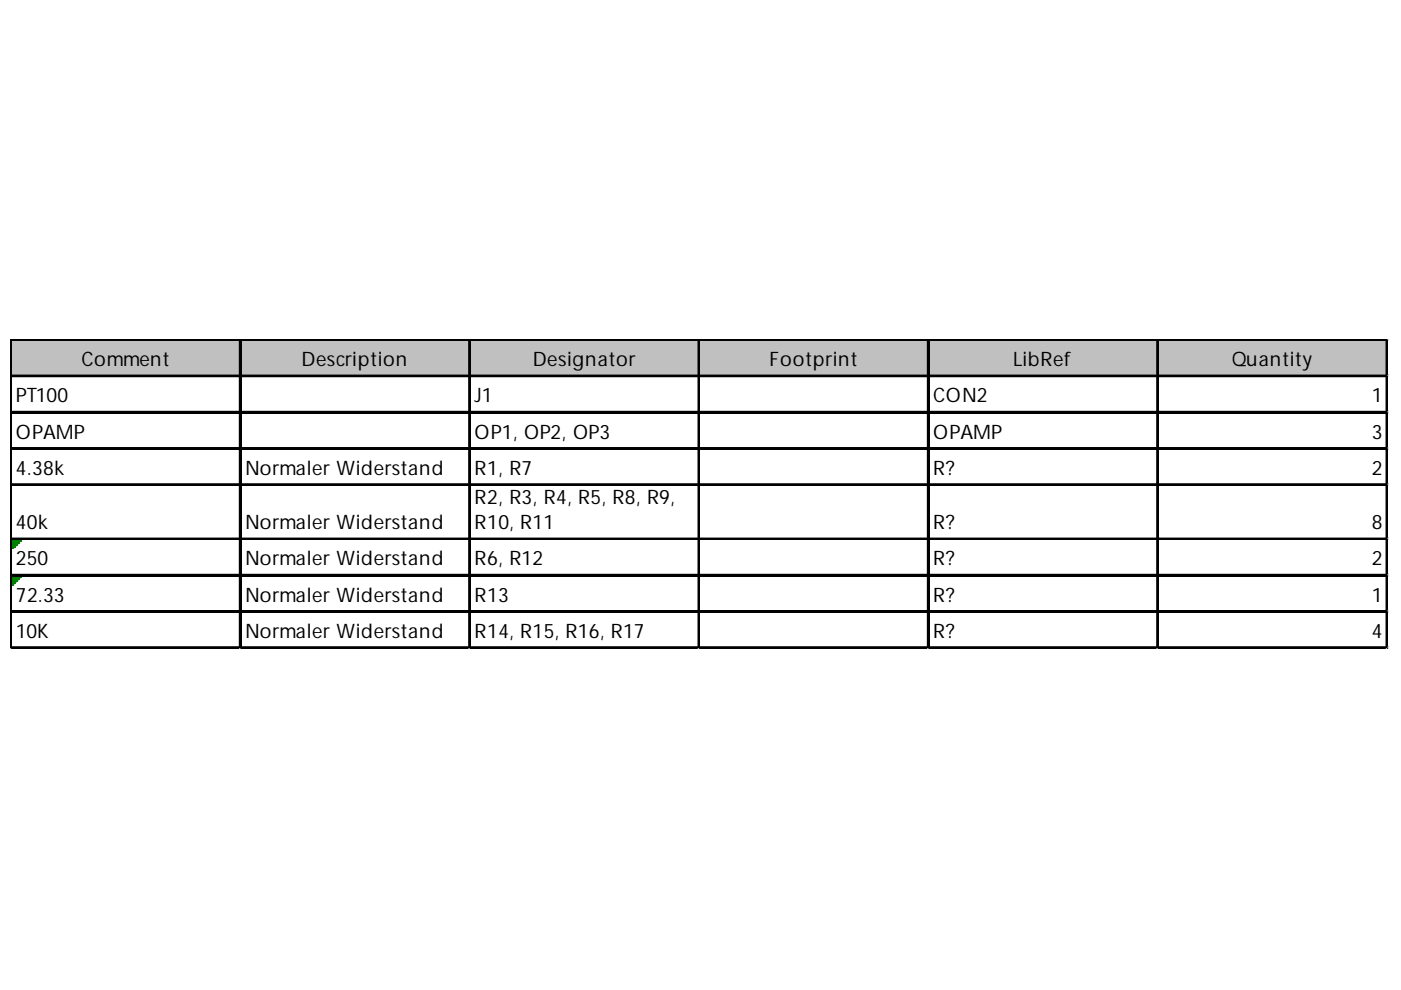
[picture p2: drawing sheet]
<svg xmlns="http://www.w3.org/2000/svg" width="297mm" height="210mm" viewBox="0 0 297 210" stroke-linecap="round" stroke-linejoin="round" font-family="sans-serif">
<defs><g id="words">
<g font-size="4.2">
<text x="17.3" y="77.6">Comment</text>
<text x="63.9" y="77.6">Description</text>
<text x="113" y="77.6">Designator</text>
<text x="163.1" y="77.6">Footprint</text>
<text x="214.8" y="77.6">LibRef</text>
<text x="261.2" y="77.6">Quantity</text>
<text x="3.4" y="85.3">PT100</text>
<text x="100.6" y="85.3">J1</text>
<text x="197.9" y="85.3">CON2</text>
<text x="290.9" y="85.3">1</text>
<text x="3.4" y="93">OPAMP</text>
<text x="100.6" y="93">OP1, OP2, OP3</text>
<text x="197.9" y="93">OPAMP</text>
<text x="290.9" y="93">3</text>
<text x="3.4" y="100.7">4.38k</text>
<text x="52" y="100.7">Normaler Widerstand</text>
<text x="100.6" y="100.7">R1, R7</text>
<text x="197.9" y="100.7">R?</text>
<text x="290.9" y="100.7">2</text>
<text x="100.6" y="106.8">R2, R3, R4, R5, R8, R9,</text>
<text x="3.4" y="112.2">40k</text>
<text x="52" y="112.2">Normaler Widerstand</text>
<text x="100.6" y="112.2">R10, R11</text>
<text x="197.9" y="112.2">R?</text>
<text x="290.9" y="112.2">8</text>
<text x="3.4" y="119.9">250</text>
<text x="52" y="119.9">Normaler Widerstand</text>
<text x="100.6" y="119.9">R6, R12</text>
<text x="197.9" y="119.9">R?</text>
<text x="290.9" y="119.9">2</text>
<text x="3.4" y="127.6">72.33</text>
<text x="52" y="127.6">Normaler Widerstand</text>
<text x="100.6" y="127.6">R13</text>
<text x="197.9" y="127.6">R?</text>
<text x="290.9" y="127.6">1</text>
<text x="3.4" y="135.2">10K</text>
<text x="52" y="135.2">Normaler Widerstand</text>
<text x="100.6" y="135.2">R14, R15, R16, R17</text>
<text x="197.9" y="135.2">R?</text>
<text x="290.9" y="135.2">4</text>
</g>
</g></defs>
<path d="M2.5 72.3h291.8v7.7h-291.8z" fill="#c0c0c0"/>
<path d="M2.6 114.6h1.9" fill="none" stroke="#008000" stroke-width=".39"/>
<path d="M2.6 114.6h1.9v.3h-1.9z" fill="#008000"/>
<path d="M2.6 114.9h1.5" fill="none" stroke="#008000" stroke-width=".39"/>
<path d="M2.6 114.9h1.5v.4h-1.5z" fill="#008000"/>
<path d="M2.6 115.3h1.1" fill="none" stroke="#008000" stroke-width=".39"/>
<path d="M2.6 115.3h1.1v.4h-1.1z" fill="#008000"/>
<path d="M2.6 115.7h.8" fill="none" stroke="#008000" stroke-width=".39"/>
<path d="M2.6 115.7h.8v.4h-.8z" fill="#008000"/>
<path d="M2.6 116.1h.4" fill="none" stroke="#008000" stroke-width=".39"/>
<path d="M2.6 116.1h.4v.4h-.4z" fill="#008000"/>
<path d="M2.6 122.2h1.9" fill="none" stroke="#008000" stroke-width=".39"/>
<path d="M2.6 122.2h1.9v.4h-1.9z" fill="#008000"/>
<path d="M2.6 122.6h1.5" fill="none" stroke="#008000" stroke-width=".39"/>
<path d="M2.6 122.6h1.5v.4h-1.5z" fill="#008000"/>
<path d="M2.6 123h1.1" fill="none" stroke="#008000" stroke-width=".39"/>
<path d="M2.6 123h1.1v.4h-1.1z" fill="#008000"/>
<path d="M2.6 123.4h.8" fill="none" stroke="#008000" stroke-width=".39"/>
<path d="M2.6 123.4h.8v.4h-.8z" fill="#008000"/>
<path d="M2.6 123.8h.4" fill="none" stroke="#008000" stroke-width=".39"/>
<path d="M2.6 123.8h.4v.4h-.4z" fill="#008000"/>
<g fill="none" stroke="#000" stroke-width=".39">
<path d="M2.2 71.9v65.7M2.4 71.9v65.7M2.6 71.9h291.7M2.6 79.6h291.7M50.8 72.3v65.3M51 72.3v65.3M99.5 72.3v65.3M99.6 72.3v65.3M148.1 72.3v65.3M148.3 72.3v65.3M196.7 72.3v65.3M196.9 72.3v65.3"/>
<path d="M245.3 72.3v65.3M245.5 72.3v65.3M294 72.3v65.3M294.1 72.3v65.3M2.6 87.3h291.7M2.6 95h291.7M2.6 102.7h291.7M2.6 114.2h291.7M2.6 121.8h291.7M2.6 129.5h291.7M2.6 137.2h291.7"/>
</g>
<path d="M2.6 72.1h291.7M2.6 79.8h291.7M2.6 87.5h291.7M2.6 95.2h291.7M2.6 102.8h291.7M2.6 114.4h291.7M2.6 122h291.7M2.6 129.7h291.7M2.6 137.4h291.7" fill="none" stroke="#000" stroke-width=".38"/>
<path d="M2.2 137.6h.1" fill="none" stroke="#dadcdd" stroke-width=".39"/>
<path d="M2.2 137.6h.4z" fill="#dadcdd"/>
<path d="M50.8 137.6h.1" fill="none" stroke="#dadcdd" stroke-width=".39"/>
<path d="M50.8 137.6h.4z" fill="#dadcdd"/>
<path d="M99.5 137.6h.1" fill="none" stroke="#dadcdd" stroke-width=".39"/>
<path d="M99.5 137.6h.3z" fill="#dadcdd"/>
<path d="M148.1 137.6h.1" fill="none" stroke="#dadcdd" stroke-width=".39"/>
<path d="M148.1 137.6h.4z" fill="#dadcdd"/>
<path d="M196.7 137.6h.1" fill="none" stroke="#dadcdd" stroke-width=".39"/>
<path d="M196.7 137.6h.4z" fill="#dadcdd"/>
<path d="M245.3 137.6h.1" fill="none" stroke="#dadcdd" stroke-width=".39"/>
<path d="M245.3 137.6h.4z" fill="#dadcdd"/>
<path d="M294 137.6h.1" fill="none" stroke="#dadcdd" stroke-width=".39"/>
<path d="M294 137.6h.3z" fill="#dadcdd"/>
<path d="M294.3 71.9h.1" fill="none" stroke="#dadcdd" stroke-width=".39"/>
<path d="M294.3 71.9l.1 .4z" fill="#dadcdd"/>
<path d="M294.3 79.6h.1" fill="none" stroke="#dadcdd" stroke-width=".39"/>
<path d="M294.3 79.6l.1 .4z" fill="#dadcdd"/>
<path d="M294.3 87.3h.1" fill="none" stroke="#dadcdd" stroke-width=".39"/>
<path d="M294.3 87.3l.1 .4z" fill="#dadcdd"/>
<path d="M294.3 95h.1" fill="none" stroke="#dadcdd" stroke-width=".39"/>
<path d="M294.3 95l.1 .4z" fill="#dadcdd"/>
<path d="M294.3 102.7h.1" fill="none" stroke="#dadcdd" stroke-width=".39"/>
<path d="M294.3 102.7l.1 .3z" fill="#dadcdd"/>
<path d="M294.3 114.2h.1" fill="none" stroke="#dadcdd" stroke-width=".39"/>
<path d="M294.3 114.2l.1 .4z" fill="#dadcdd"/>
<path d="M294.3 121.8h.1" fill="none" stroke="#dadcdd" stroke-width=".39"/>
<path d="M294.3 121.8l.1 .4z" fill="#dadcdd"/>
<path d="M294.3 129.5h.1" fill="none" stroke="#dadcdd" stroke-width=".39"/>
<path d="M294.3 129.5l.1 .4z" fill="#dadcdd"/>
<path d="M294.3 137.2h.1" fill="none" stroke="#dadcdd" stroke-width=".39"/>
<path d="M294.3 137.2l.1 .4z" fill="#dadcdd"/>
<use href="#words"/>
</svg>
